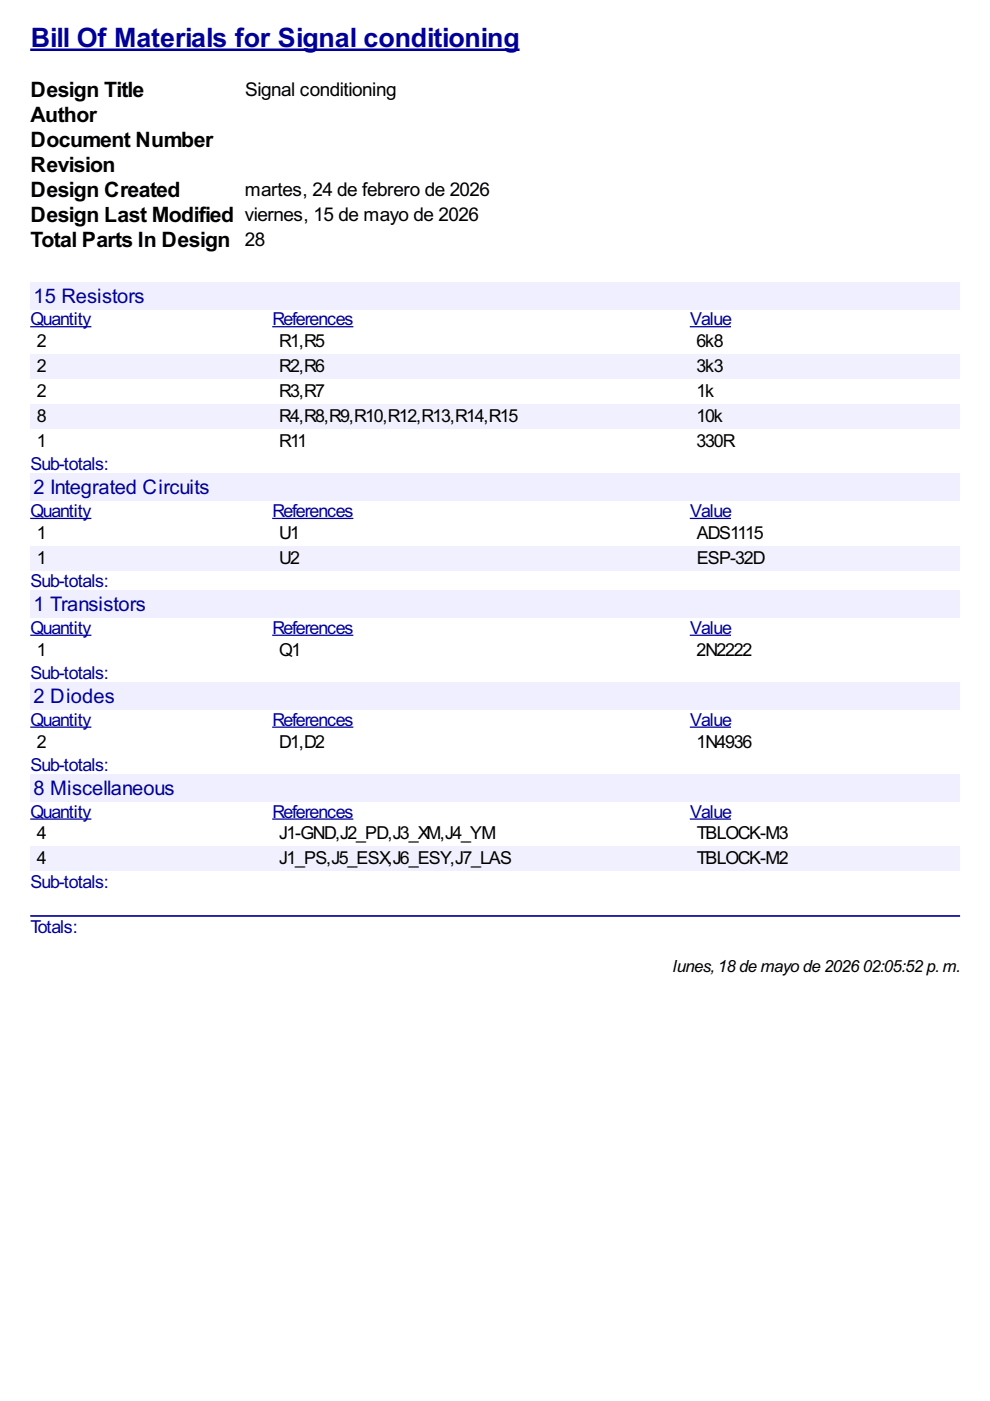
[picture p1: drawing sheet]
<svg xmlns="http://www.w3.org/2000/svg" width="210mm" height="297mm" viewBox="0 0 210 297" stroke-linecap="round" stroke-linejoin="round" font-family="sans-serif">
<defs><g id="words">
<text font-size="6.3" fill="#009" x="6.5" y="10">Bill Of Materials for Signal conditioning</text>
<g font-size="5">
<text x="6.5" y="20.6">Design Title</text>
<text x="6.5" y="25.9">Author</text>
<text x="6.5" y="31.2">Document Number</text>
<text x="6.5" y="36.5">Revision</text>
<text x="6.5" y="41.8">Design Created</text>
<text x="6.5" y="47.1">Design Last Modified viernes, 15 de mayo de 2026</text>
<text x="6.5" y="52.3">Total Parts In Design 28</text>
</g>
<g font-size="4.8" fill="#009">
<text x="7.1" y="64.2">15 Resistors</text>
<text x="7.1" y="104.8">2 Integrated Circuits</text>
<text x="7.1" y="129.6">1 Transistors</text>
<text x="7.1" y="149.1">2 Diodes</text>
<text x="7.1" y="168.5">8 Miscellaneous</text>
</g>
<g font-size="4.5">
<text x="52" y="20.3">Signal conditioning</text>
<text x="51.9" y="41.5">martes, 24 de febrero de 2026</text>
</g>
<g font-size="4.2" fill="#009">
<text x="6.5" y="69">Quantity</text>
<text x="57.8" y="69">References</text>
<text x="146.3" y="69">Value</text>
<text x="6.5" y="99.7">Sub-totals:</text>
<text x="6.5" y="109.7">Quantity</text>
<text x="57.8" y="109.7">References</text>
<text x="146.3" y="109.7">Value</text>
<text x="6.5" y="124.5">Sub-totals:</text>
<text x="6.5" y="134.4">Quantity</text>
<text x="57.8" y="134.4">References</text>
<text x="146.3" y="134.4">Value</text>
<text x="6.5" y="143.9">Sub-totals:</text>
<text x="6.5" y="153.9">Quantity</text>
<text x="57.8" y="153.9">References</text>
<text x="146.3" y="153.9">Value</text>
<text x="6.5" y="163.4">Sub-totals:</text>
<text x="6.5" y="173.4">Quantity</text>
<text x="57.8" y="173.4">References</text>
<text x="146.3" y="173.4">Value</text>
<text x="6.5" y="188.2">Sub-totals:</text>
<text x="6.5" y="197.8">Totals:</text>
</g>
<g font-size="4.2">
<text x="7.8" y="73.6">2</text>
<text x="59.2" y="73.6">R1,R5</text>
<text x="147.7" y="73.6">6k8</text>
<text x="7.8" y="78.9">2</text>
<text x="59.2" y="78.9">R2,R6</text>
<text x="147.7" y="78.9">3k3</text>
<text x="7.8" y="84.2">2</text>
<text x="7.8" y="89.5">8</text>
<text x="59.2" y="84.2">R3,R7</text>
<text x="59.2" y="89.5">R4,R8,R9,R10,R12,R13,R14,R15</text>
<text x="147.7" y="84.2">1k</text>
<text x="147.7" y="89.5">10k</text>
<text x="7.8" y="94.7">1</text>
<text x="59.2" y="94.7">R11</text>
<text x="147.7" y="94.7">330R</text>
<text x="7.8" y="114.2">1</text>
<text x="7.8" y="119.5">1</text>
<text x="59.2" y="114.2">U1</text>
<text x="59.2" y="119.5">U2</text>
<text x="147.7" y="114.2">ADS1115</text>
<text x="147.7" y="119.5">ESP-32D</text>
<text x="7.8" y="139">1</text>
<text x="59.2" y="139">Q1</text>
<text x="147.7" y="139">2N2222</text>
<text x="7.8" y="158.5">2</text>
<text x="59.2" y="158.5">D1,D2</text>
<text x="147.7" y="158.5">1N4936</text>
<text x="7.8" y="178">4</text>
<text x="59.2" y="178">J1-GND,J2_PD,J3_XM,J4_YM</text>
<text x="147.7" y="178">TBLOCK-M3</text>
<text x="7.8" y="183.3">4</text>
<text x="59.2" y="183.3">J1_PS,J5_ESX,J6_ESY,J7_LAS</text>
<text x="147.7" y="183.3">TBLOCK-M2</text>
</g>
<text font-size="4" x="142.7" y="206">lunes,18de mayo de 202602:05:52p.m.</text>
</g></defs>
<path d="M6.4 10.6h103.8" fill="none" stroke="#009" stroke-width=".53"/>
<g fill="#efefff">
<path d="M6.4 59.8h197.2v5.8h-197.2z"/>
<path d="M6.9 60h23.5v4.8h-23.5z"/>
</g>
<path d="M6.4 69.3h13M57.7 69.3h17.2M146.3 69.3h8.7" fill="none" stroke="#009" stroke-width=".26"/>
<g fill="#f0f0fe">
<path d="M6.4 75.1h51.3v5.3h-51.3z"/>
<path d="M7.7 75.4h1.8v4.2h-1.8z"/>
<path d="M57.7 75.1h88.6v5.3h-88.6z"/>
<path d="M59 75.4h9.6v4.2h-9.6z"/>
<path d="M146.3 75.1h57.3v5.3h-57.3z"/>
<path d="M147.4 75.4h5.6v4.2h-5.6z"/>
<path d="M6.4 85.7h51.3v5.3h-51.3z"/>
<path d="M7.7 86h1.8v4.2h-1.8z"/>
<path d="M57.7 85.7h88.6v5.3h-88.6z"/>
<path d="M59 86h50.6v4.2h-50.6z"/>
<path d="M146.3 85.7h57.3v5.3h-57.3z"/>
<path d="M147.4 86h5.6v4.2h-5.6z"/>
</g>
<g fill="#efefff">
<path d="M6.4 100.5h197.2v5.7h-197.2z"/>
<path d="M6.9 100.8h37.3v4.7h-37.3z"/>
</g>
<path d="M6.4 109.9h13M57.7 109.9h17.2M146.3 109.9h8.7" fill="none" stroke="#009" stroke-width=".26"/>
<g fill="#f0f0fe">
<path d="M6.4 115.7h51.3v5.3h-51.3z"/>
<path d="M7.7 115.9h1.8v4.2h-1.8z"/>
<path d="M57.7 115.7h88.6v5.3h-88.6z"/>
<path d="M59 115.9h4.3v4.2h-4.3z"/>
<path d="M146.3 115.7h57.3v5.3h-57.3z"/>
<path d="M147.4 115.9h14.3v4.2h-14.3z"/>
</g>
<g fill="#efefff">
<path d="M6.4 125.3h197.2v5.7h-197.2z"/>
<path d="M6.9 125.4h23.8v4.7h-23.8z"/>
</g>
<path d="M6.4 134.7h13M57.7 134.7h17.2M146.3 134.7h8.7" fill="none" stroke="#009" stroke-width=".26"/>
<g fill="#efefff">
<path d="M6.4 144.7h197.2v5.8h-197.2z"/>
<path d="M6.9 144.9h17.2v4.8h-17.2z"/>
</g>
<path d="M6.4 154.2h13M57.7 154.2h17.2M146.3 154.2h8.7" fill="none" stroke="#009" stroke-width=".26"/>
<g fill="#efefff">
<path d="M6.4 164.2h197.2v5.8h-197.2z"/>
<path d="M6.9 164.5h29.9v4.8h-29.9z"/>
</g>
<path d="M6.4 173.7h13M57.7 173.7h17.2M146.3 173.7h8.7" fill="none" stroke="#009" stroke-width=".26"/>
<g fill="#f0f0fe">
<path d="M6.4 179.5h51.3v5.3h-51.3z"/>
<path d="M7.7 179.6h1.8v4.2h-1.8z"/>
<path d="M57.7 179.5h88.6v5.3h-88.6z"/>
<path d="M59 179.6h49.3v4.2h-49.3z"/>
<path d="M146.3 179.5h57.3v5.3h-57.3z"/>
<path d="M147.4 179.6h19.3v4.2h-19.3z"/>
</g>
<path d="M6.6 194.2h196.8" fill="none" stroke="#009" stroke-width=".35"/>
<use href="#words"/>
</svg>
